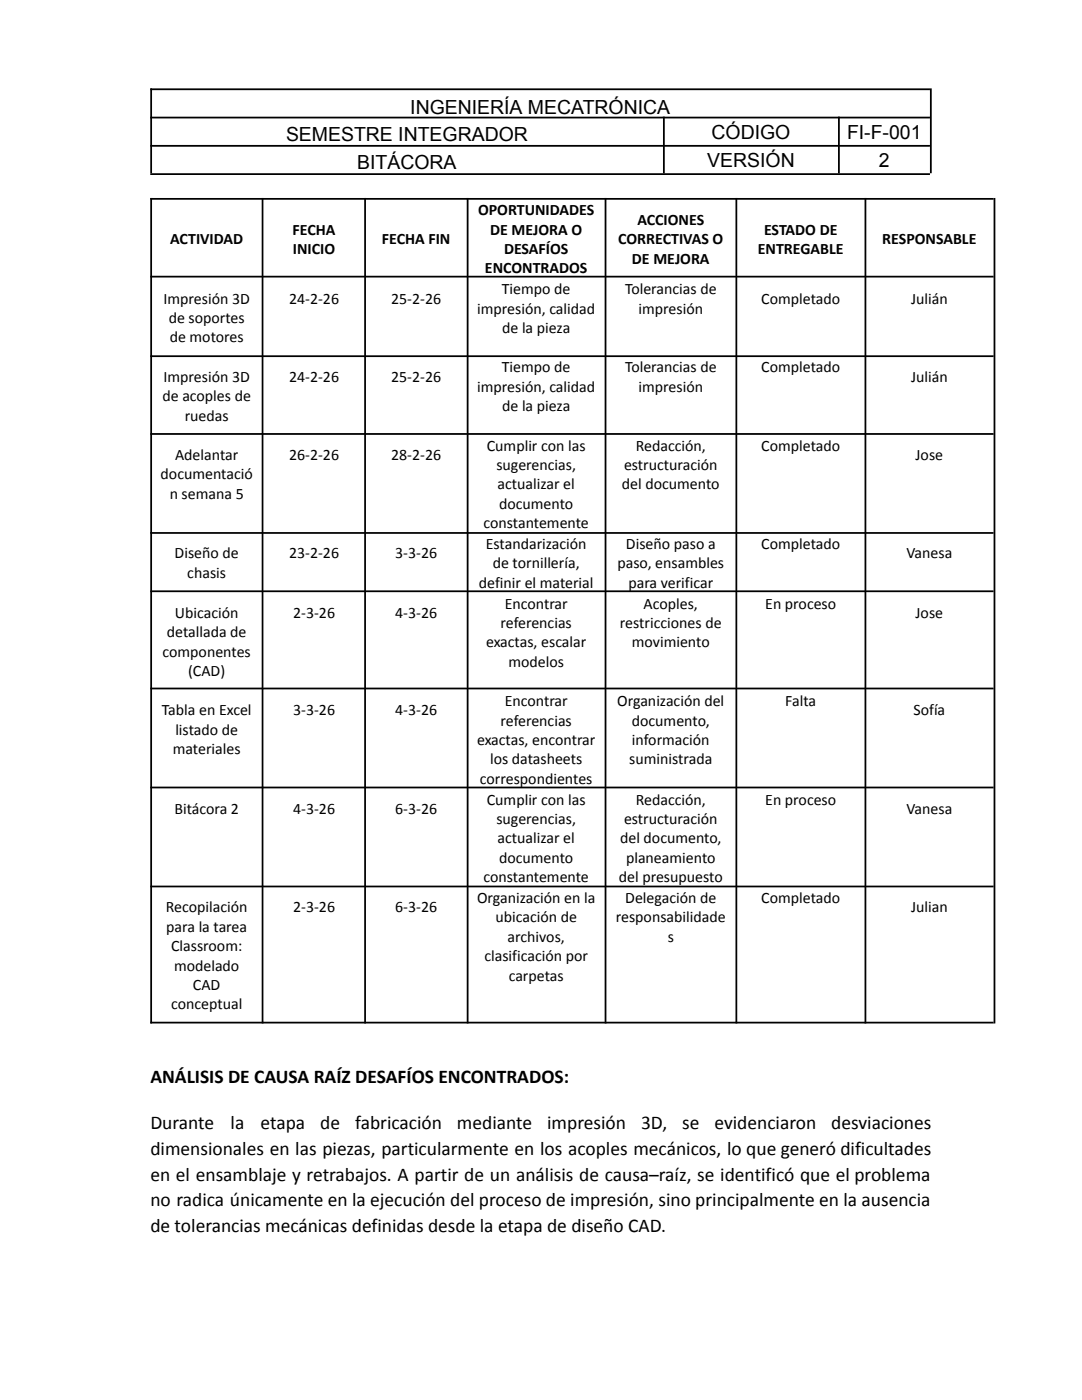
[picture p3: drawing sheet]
<svg xmlns="http://www.w3.org/2000/svg" width="216mm" height="279mm" viewBox="0 0 216 279" stroke-linecap="round" stroke-linejoin="round" font-family="sans-serif">
<defs><g id="words">
<g font-size="3.9">
<text x="81.9" y="22.7">INGENIERÍA MECATRÓNICA</text>
<text x="57.1" y="28.2">SEMESTRE INTEGRADOR</text>
<text x="142" y="27.8">CÓDIGO</text>
<text x="169" y="27.8">FI-F-001</text>
<text x="71.3" y="33.8">BITÁCORA</text>
<text x="141.1" y="33.4">VERSIÓN</text>
<text x="175.4" y="33.4">2</text>
<text x="30" y="216">ANÁLISIS DE CAUSA RAÍZ DESAFÍOS ENCONTRADOS:</text>
<text x="30" y="225.4">Durante</text>
<text x="46" y="225.4">la</text>
<text x="52" y="225.4">etapa</text>
<text x="63.9" y="225.4">de</text>
<text x="70.9" y="225.4">fabricación</text>
<text x="91.2" y="225.4">mediante</text>
<text x="109.2" y="225.4">impresión</text>
<text x="127.9" y="225.4">3D,</text>
<text x="136.1" y="225.4">se</text>
<text x="142.6" y="225.4">evidenciaron</text>
<text x="165.9" y="225.4">desviaciones</text>
<text x="30" y="230.5">dimensionales en las piezas, particularmente en los acoples mecánicos, lo que generó dificultades</text>
<text x="30" y="235.6">en el ensamblaje y retrabajos. A partir de un análisis de causa–raíz, se identificó que el problema</text>
<text x="30" y="240.7">no radica únicamente en la ejecución del proceso de impresión, sino principalmente en la ausencia</text>
<text x="30" y="245.8">de tolerancias mecánicas definidas desde la etapa de diseño CAD.</text>
</g>
<g font-size="3.2">
<text x="58.4" y="46.8">FECHA</text>
<text x="95.4" y="43">OPORTUNIDADES</text>
<text x="97.8" y="46.8">DE MEJORA O</text>
<text x="127.2" y="44.9">ACCIONES</text>
<text x="152.5" y="46.8">ESTADO DE</text>
<text x="34" y="48.8">ACTIVIDAD</text>
<text x="58.5" y="50.7">INICIO</text>
<text x="76.2" y="48.8">FECHA FIN</text>
<text x="100.6" y="50.7">DESAFÍOS</text>
<text x="123.4" y="48.8">CORRECTIVAS O</text>
<text x="126.1" y="52.6">DE MEJORA</text>
<text x="151.2" y="50.7">ENTREGABLE</text>
<text x="176.1" y="48.8">RESPONSABLE</text>
<text x="96.8" y="54.6">ENCONTRADOS</text>
<text x="100.1" y="58.7">Tiempo de</text>
<text x="124.7" y="58.7">Tolerancias de</text>
<text x="32.6" y="60.6">Impresión 3D</text>
<text x="33.7" y="64.4">de soportes</text>
<text x="57.7" y="60.6">24-2-26</text>
<text x="78.1" y="60.6">25-2-26</text>
<text x="95.2" y="62.6">impresión, calidad</text>
<text x="127.4" y="62.6">impresión</text>
<text x="151.9" y="60.6">Completado</text>
<text x="181.8" y="60.6">Julián</text>
<text x="33.9" y="68.3">de motores</text>
<text x="100.2" y="66.5">de la pieza</text>
<text x="32.6" y="76.2">Impresión 3D</text>
<text x="57.7" y="76.2">24-2-26</text>
<text x="78.1" y="76.2">25-2-26</text>
<text x="100.1" y="74.3">Tiempo de</text>
<text x="124.7" y="74.3">Tolerancias de</text>
<text x="151.9" y="74.3">Completado</text>
<text x="181.8" y="76.2">Julián</text>
<text x="32.4" y="80">de acoples de</text>
<text x="36.9" y="83.9">ruedas</text>
<text x="95.2" y="78.2">impresión, calidad</text>
<text x="100.2" y="82.1">de la pieza</text>
<text x="127.4" y="78.2">impresión</text>
<text x="97.1" y="89.9">Cumplir con las</text>
<text x="126.9" y="89.9">Redacción,</text>
<text x="151.9" y="89.9">Completado</text>
<text x="32" y="95.6">documentació</text>
<text x="34.9" y="91.8">Adelantar</text>
<text x="57.7" y="91.8">26-2-26</text>
<text x="78.1" y="91.8">28-2-26</text>
<text x="99" y="93.8">sugerencias,</text>
<text x="124.5" y="93.8">estructuración</text>
<text x="182.7" y="91.8">Jose</text>
<text x="33.9" y="99.5">n semana 5</text>
<text x="99.3" y="97.7">actualizar el</text>
<text x="99.6" y="101.5">documento</text>
<text x="124.1" y="97.7">del documento</text>
<text x="96.5" y="105.4">constantemente</text>
<text x="34.8" y="111.4">Diseño de</text>
<text x="57.7" y="111.4">23-2-26</text>
<text x="78.9" y="111.4">3-3-26</text>
<text x="96.9" y="109.6">Estandarización</text>
<text x="98.3" y="113.4">de tornillería,</text>
<text x="123.2" y="113.4">paso, ensambles</text>
<text x="124.9" y="109.6">Diseño paso a</text>
<text x="151.9" y="109.6">Completado</text>
<text x="180.9" y="111.4">Vanesa</text>
<text x="37.4" y="115.3">chasis</text>
<text x="95.6" y="117.3">definir el material</text>
<text x="125.4" y="117.3">para verificar</text>
<text x="34.9" y="123.3">Ubicación</text>
<text x="58.5" y="123.3">2-3-26</text>
<text x="78.9" y="123.3">4-3-26</text>
<text x="99.9" y="125.3">referencias</text>
<text x="100.7" y="121.4">Encontrar</text>
<text x="123.7" y="125.3">restricciones de</text>
<text x="128.4" y="121.4">Acoples,</text>
<text x="152.7" y="121.4">En proceso</text>
<text x="182.7" y="123.3">Jose</text>
<text x="32.4" y="131.1">componentes</text>
<text x="33.3" y="127.2">detallada de</text>
<text x="97" y="129.2">exactas, escalar</text>
<text x="126.1" y="129.2">movimiento</text>
<text x="37.5" y="134.9">(CAD)</text>
<text x="101.4" y="133.1">modelos</text>
<text x="32.3" y="142.8">Tabla en Excel</text>
<text x="58.5" y="142.8">3-3-26</text>
<text x="78.9" y="142.8">4-3-26</text>
<text x="100.7" y="140.9">Encontrar</text>
<text x="123.2" y="140.9">Organización del</text>
<text x="156.7" y="140.9">Falta</text>
<text x="182.3" y="142.8">Sofía</text>
<text x="35" y="146.6">listado de</text>
<text x="95.2" y="148.7">exactas, encontrar</text>
<text x="99.9" y="144.8">referencias</text>
<text x="126.1" y="144.8">documento,</text>
<text x="126.1" y="148.7">información</text>
<text x="34.5" y="150.5">materiales</text>
<text x="97.8" y="152.5">los datasheets</text>
<text x="125.6" y="152.5">suministrada</text>
<text x="95.8" y="156.4">correspondientes</text>
<text x="97.1" y="160.6">Cumplir con las</text>
<text x="126.9" y="160.6">Redacción,</text>
<text x="152.7" y="160.6">En proceso</text>
<text x="34.8" y="162.4">Bitácora 2</text>
<text x="58.5" y="162.4">4-3-26</text>
<text x="78.9" y="162.4">6-3-26</text>
<text x="99" y="164.4">sugerencias,</text>
<text x="124.5" y="164.4">estructuración</text>
<text x="180.9" y="162.4">Vanesa</text>
<text x="99.3" y="168.3">actualizar el</text>
<text x="99.6" y="172.2">documento</text>
<text x="123.7" y="168.3">del documento,</text>
<text x="124.9" y="172.2">planeamiento</text>
<text x="96.5" y="176.1">constantemente</text>
<text x="123.5" y="176.1">del presupuesto</text>
<text x="33.1" y="182.1">Recopilación</text>
<text x="33.2" y="185.9">para la tarea</text>
<text x="58.5" y="182.1">2-3-26</text>
<text x="78.9" y="182.1">6-3-26</text>
<text x="95.2" y="180.2">Organización en la</text>
<text x="98.9" y="184.1">ubicación de</text>
<text x="122.9" y="184.1">responsabilidade</text>
<text x="124.8" y="180.2">Delegación de</text>
<text x="151.9" y="180.2">Completado</text>
<text x="181.8" y="182.1">Julian</text>
<text x="34.1" y="189.8">Classroom:</text>
<text x="96.7" y="191.8">clasificación por</text>
<text x="101.3" y="188">archivos,</text>
<text x="133.2" y="188">s</text>
<text x="34.7" y="193.7">modelado</text>
<text x="38.5" y="197.6">CAD</text>
<text x="101.5" y="195.7">carpetas</text>
<text x="34.1" y="201.4">conceptual</text>
</g>
</g></defs>
<g fill="none" stroke="#000" stroke-width=".35">
<path d="M30 17.8h155.6M30.2 17.6v17M185.7 17.6v17M30 23.5h155.6M30 29.1h155.6M30 34.7h155.6M30 39.7h168.3M30.2 39.5v164.8M52.4 39.5v164.8M72.8 39.5v164.8M93.3 39.5v164.8M120.8 39.5v164.8"/>
<path d="M132.5 23.3v11.3M146.9 39.5v164.8M167.4 23.3v11.3M172.7 39.5v164.8M198.4 39.5v164.8M30 55.2h168.3M30 71.1h168.3M30 86.6h168.3M30 106.4h168.3M30 118h168.3M30 137.4h168.3M30 157.2h168.3"/>
<path d="M30 176.9h168.3M30 204.1h168.3"/>
</g>
<use href="#words"/>
</svg>
